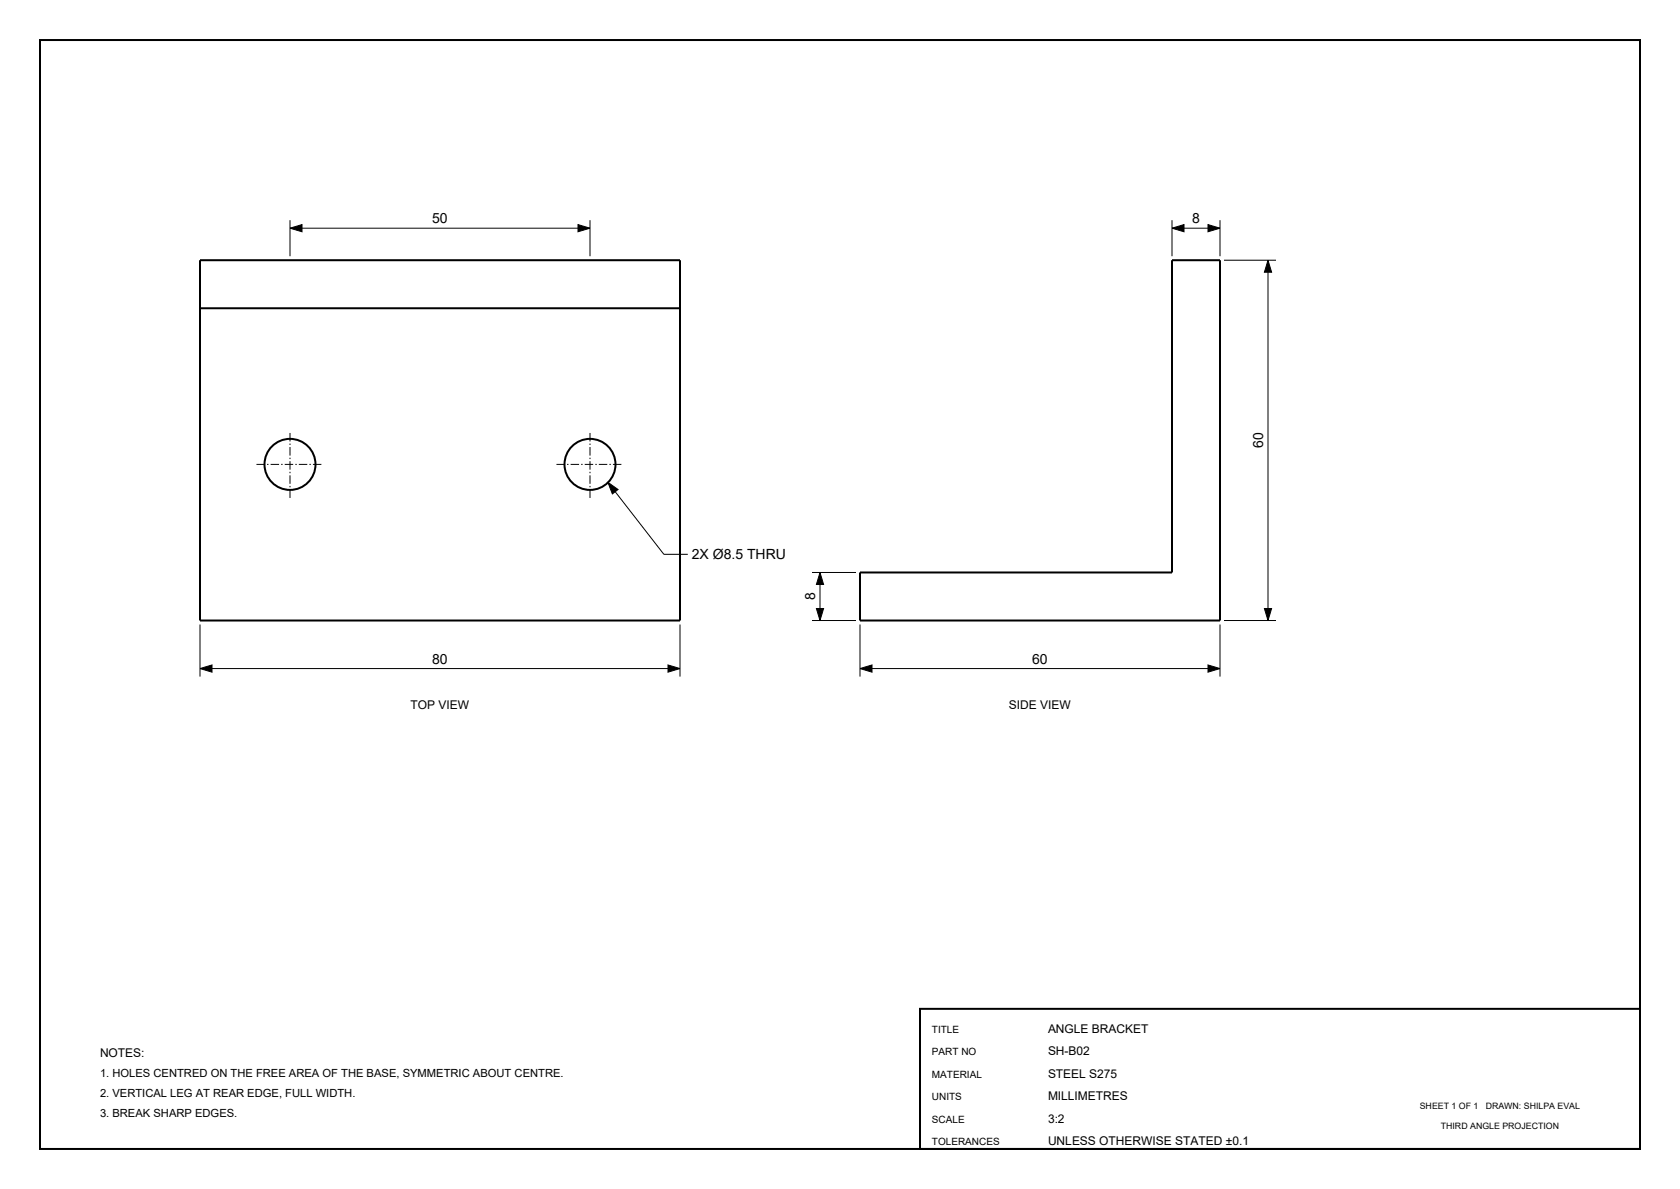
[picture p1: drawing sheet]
<svg xmlns="http://www.w3.org/2000/svg" width="420mm" height="297mm" viewBox="0 0 420 297" stroke-linecap="round" stroke-linejoin="round" font-family="sans-serif">
<defs><g id="words">
<g font-size="3.5">
<text x="108.1" y="55.8">50</text>
<text x="298" y="55.8">8</text>
<text x="315.8" y="111.9" transform="rotate(-90 315.8 111.9)">60</text>
<text x="173" y="139.7">2X Ø8.5 THRU</text>
<text x="203.8" y="150" transform="rotate(-90 203.8 150)">8</text>
<text x="108.1" y="165.8">80</text>
<text x="258.1" y="165.8">60</text>
</g>
<g font-size="3">
<text x="102.7" y="177">TOP VIEW</text>
<text x="252.2" y="177">SIDE VIEW</text>
<text x="262" y="258">ANGLE BRACKET</text>
<text x="262" y="263.6">SH­B02</text>
<text x="25" y="264">NOTES:</text>
<text x="262" y="269.2">STEEL S275</text>
<text x="262" y="274.8">MILLIMETRES</text>
<text x="262" y="280.4">3:2</text>
<text x="262" y="286">UNLESS OTHERWISE STATED ±0.1</text>
</g>
<g font-size="2.8">
<text x="25" y="269">1. HOLES CENTRED ON THE FREE AREA OF THE BASE, SYMMETRIC ABOUT CENTRE.</text>
<text x="25" y="274">2. VERTICAL LEG AT REAR EDGE, FULL WIDTH.</text>
<text x="25" y="279">3. BREAK SHARP EDGES.</text>
</g>
<g font-size="2.5">
<text x="233" y="258">TITLE</text>
<text x="233" y="263.6">PART NO</text>
<text x="233" y="269.2">MATERIAL</text>
<text x="233" y="274.8">UNITS</text>
<text x="233" y="280.4">SCALE</text>
<text x="233" y="286">TOLERANCES</text>
</g>
<g font-size="2.2">
<text x="355" y="277">SHEET 1 OF 1</text>
<text x="371.4" y="277">DRAWN: SHILPA EVAL</text>
<text x="360.2" y="282">THIRD ANGLE PROJECTION</text>
</g>
</g></defs>
<g fill="none" stroke="#000" stroke-width=".5">
<path d="M10 10h400v277h-400zM50 65h120v90h-120zM50 77h120M215 143h78v-78h12v90h-90zM230 252h180v35h-180z"/>
<circle cx="72.5" cy="116" r="6.4"/>
<circle cx="147.5" cy="116" r="6.4"/>
</g>
<g fill="none" stroke="#000" stroke-width=".25">
<path d="M72.5 57h75M72.5 55v9M147.5 55v9M293 55v9M293 57h12M305 55v9M306 65h13M317 65v90M152 120.5l14 18h6M50 156v13M170 156v13M203 155h11"/>
<path d="M203 143h11M205 143v12M215 156v13M305 156v13M306 155h13M50 167h120M215 167h90"/>
</g>
<g fill="#000" stroke="#000" stroke-width=".25">
<path d="M72.5 57l3-.9v1.8zM144.5 56.1l3 .9-3 .9zM293 57l3-.9v1.8zM302 56.1l3 .9-3 .9zM317 65l.9 3h-1.8zM152 120.5l2.5 1.8-1.4 1.1zM204.1 152h1.8l-.9 3zM205 143l.9 3h-1.8zM316.1 152h1.8l-.9 3zM50 167l3-.9v1.8zM167 166.1l3 .9-3 .9zM215 167l3-.9v1.8z"/>
<path d="M302 166.1l3 .9-3 .9z"/>
</g>
<path d="M64.1 116h16.8M139.1 116h16.8M72.5 124.4v-16.8M147.5 124.4v-16.8" fill="none" stroke="#000" stroke-width=".25" stroke-dasharray="2.1 .5 .4 .5" stroke-linecap="butt"/>
<use href="#words"/>
</svg>
